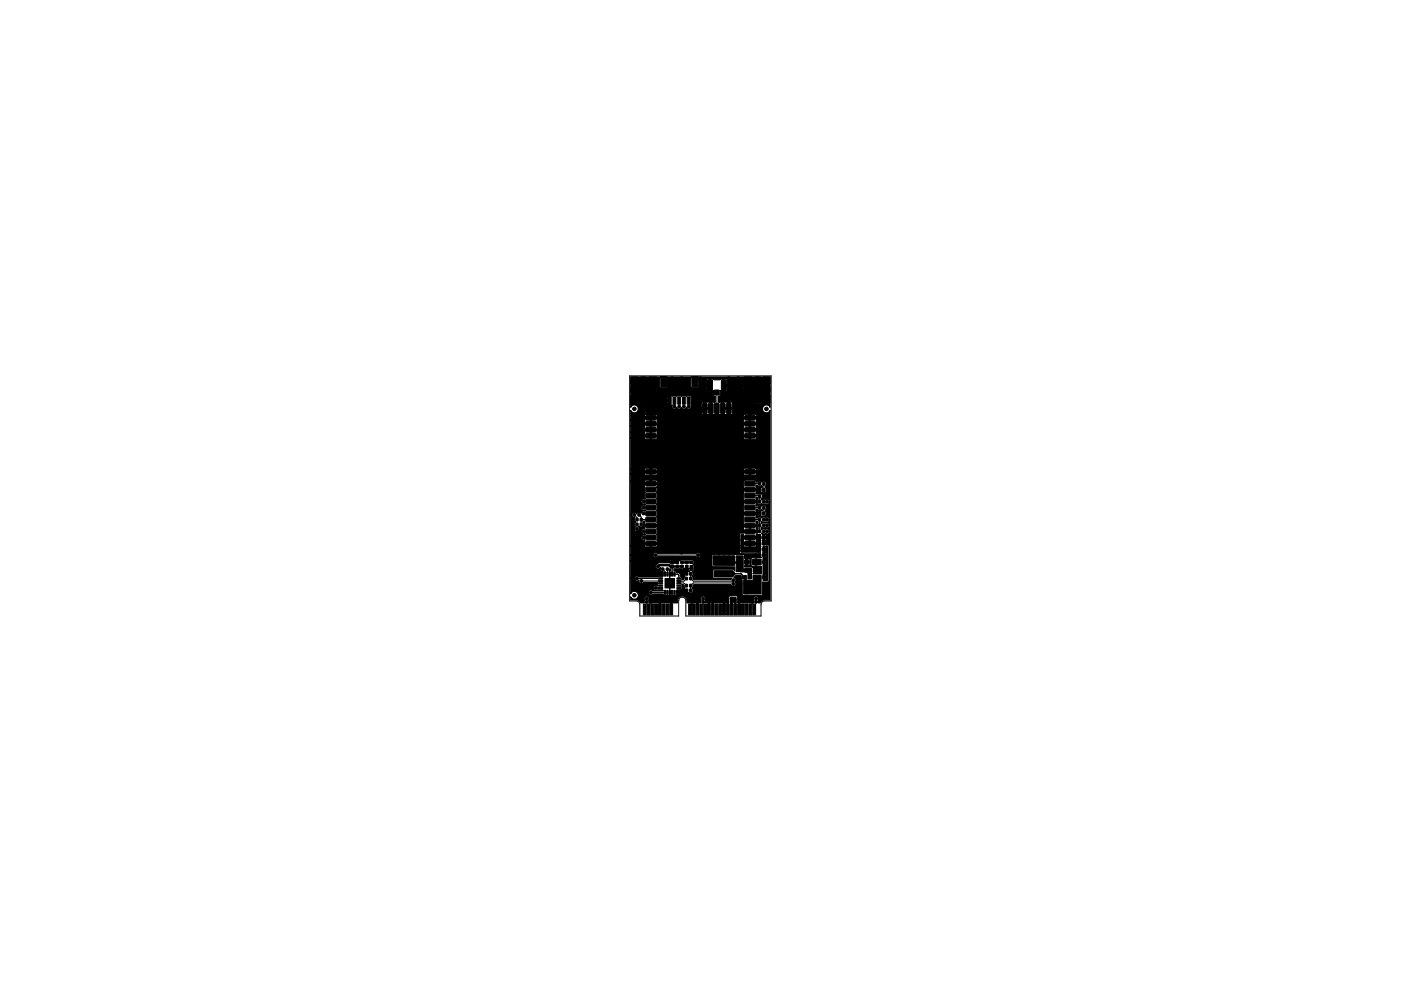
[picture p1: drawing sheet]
<svg xmlns="http://www.w3.org/2000/svg" width="297mm" height="210mm" viewBox="0 0 297 210" stroke-linecap="round" stroke-linejoin="round" font-family="sans-serif">
<g fill="none" stroke="#000" stroke-width=".21">
<path d="M133.5 79.7h30v47.8h-1.3a.8 .8 0 0 0-.9 .8v2.4h-15.9v-3.3a.75 .75 0 0 0-.8-.7 .75 .75 0 0 0-.7 .7v3.3h-8.3v-2.4a.8 .8 0 0 0-.7-.8h-1.4zM143 85v1.2M144 85v1.2M145 85v1.2M146 85v1.2M152 83.3v3.3M134.5 109.2l.6 .6v.4M135.1 111.2v1M135.5 109.2l.4 .5v1.5M136 110.2h2M136 110.2h-.1M136.5 106.4h1.5"/>
<path d="M136.5 108.9l1.5 .1M136.5 112.7l1.5 .1M136.5 107.7h1.5M136.5 107.7h.1M138 114h-1.5M148 117.8h-9M159 102.6h2.1M159 105.1h2l.1 1.3M159 107.7h2.1M159 110.2h2M161 110.2h.1M161.1 110.2v2.5"/>
<path d="M161.9 112.7h.7M161.9 108.9h.1M161.9 102.6v1.3M161.9 107.7v1.2M161.9 103.9h.1M161.9 111.4h.7M161.9 106.4h.7M135 122.7h5.1M138 125.7h3M140.1 122.7h.1M140.1 123.2l-4.1 .1M140.5 120.7l.5 .5v.6"/>
<path d="M141 125.7h.1M141.5 120.7v1.1M143.9 123.7h1.1l.6 .5M145.6 122.7l-.6 .6h-1M146.4 121.7v1l.6 .6h8.3l.2-.2M155.5 123.9l-.2-.2h-8.3l-.6 .6v.9"/>
</g>
<g fill="#000" stroke="#000" stroke-width=".21">
<path d="M133.7 80h1.5l-.7 .5 1.9 1.9 1.9-1.9-.3-.3h1.9v1.9l.2 .1 1.4-.1v-1.9h5v1.9l.2 .1h1.4v-1.6h1.7v.9l.5 .1v-1.1h.4v2.5l.4 .1 .2-.2v1l.4 .1v1.3l-.8 .1v2.6l.5-.1 1.6 .1 .1-1.2h.3l.1 1.2 .8-.1v-1.1h.4v1.1l.4 .1 .1-.2v-1h-2.2l.1-1.4h.3v1.1h.9v-1.1h.4v1.1h.5v-1.1l-2.5-.1-.2 .1-.2-.1v-.5h6.4a2.73 2.73 0 0 0 3.8 0l-1.9-1.9-1.9 1.9h-6.4v-.8l.4-.2v-.9l.2 .2 .4-.1v-1.1h.3l.1 1.2 .4-.1 .1-.3h3.5l.2 1.1 .5 .8 2-2-2-1.9-.5 .9-.2 1.1h-3.5v-.8h-.9v-1.4h.3v1.1l.6-.1v-.9l-.2-.2-2.7 .2-.2-.2h-1.1l-.2 .2h-1.7v-.5l-.2-.1h-1.2l-.2 .2h-5l-.2-.2h-1.2l-.2 .2h-1.9l-.4-.2h21.8l-.7 .5 1.9 1.9 1.9-1.9-.7-.5h1.5v1.4l-.5-.7-2 1.9 2 2 .5-.7v2.6a.83 .83 0 0 0-1.3-.4 .83 .83 0 0 0 0 1.3 .83 .83 0 0 0 1.3-.4v40.3h-1.5l-.6 .6h-.4l-.1-.6a.53 .53 0 0 0-.1-.7 .53 .53 0 0 0-.7 0 .53 .53 0 0 0 0 .8l-.1 .5h-3.4v-1.3l-.2-.2-1.6 .1-.1 1.4h-4.9l-.1-.5a.54 .54 0 0 0 0-.8 .54 .54 0 0 0-.8 0 .54 .54 0 0 0 0 .8l-.1 .5h-3l-.1-1-.5-.3-.3-.1-.6 .1-.3 .3-.1 1h-6.1l-.1-.5a.54 .54 0 0 0 0-.8 .54 .54 0 0 0-.8 0 .54 .54 0 0 0 0 .8l-.1 .5h-.8l-.6-.6h-1.5l.1-.6a.83 .83 0 0 0 1.2 .2 .83 .83 0 0 0 0-1.3 .83 .83 0 0 0-1.3 .4v-3.3h.8l.1 .4 .3 .2 .6-.3v.5l.4 .3 .5-.2h3v.7a.53 .53 0 0 0-.7 .1 .53 .53 0 0 0 0 .7 .53 .53 0 0 0 .7 0h1.1l.1 .3h-2.2a.53 .53 0 0 0-.8-.1 .53 .53 0 0 0 .1 .8 .53 .53 0 0 0 .7-.1h2.2a.55 .55 0 0 0 .8 .3h.5v-.8h.2v.8h1.1l.2-.8h1.7l.2 .3 .1-.4-2 .1 .1-.4 1-.1v-1h.4l.2 .2 .2 .5-.2 .2v.2h.7v.7l.2-.1 .6 .1 .3-.2v-.6l-.2-.3 .4-.7h7.9a.53 .53 0 0 0 .8 .3 .53 .53 0 0 0 0-.8l.2-.5-.4-.4 .4-.5h1l.1 .2v.6l.3 .1v3.1l.1 .2 4.1-.1 .1-2.7h1.1l.2-.3v-7.4l-.2-.2-1.1-.1 .1-.6h.3v.3l.3-.1-.1-.3h-.7l.2-.6h.3l.1 .4 .3-.2-.1-.2h-.7l.1-.7h.3v.4h.3l.1-.3-.2-.1h-.7l-.1-.4 .3 .2 .5-.1a.55 .55 0 0 0 .8-.1 .55 .55 0 0 0-.1-.8 .55 .55 0 0 0-.7 0l-.5-.1-.3 .2-.1-.5 .1-.1 .3 .2 .5-.1a.55 .55 0 0 0 .8-.1 .55 .55 0 0 0-.1-.8 .55 .55 0 0 0-.7 0l-.5-.1-.3 .2-.1-.4 .1-.1 .3 .2 .6-.1a.56 .56 0 0 0 .8-.6 .56 .56 0 0 0-.9-.3l-.6-.1a.22 .22 0 0 1-.2 .2 .22 .22 0 0 1-.3-.2l-.9 .2-.1-.2 .1-.4 .5 .2 .1-.4h-.3v.2h-.3v-.2l-2.6 .1v2.1h2.6l-.1-.5 .1-.3h.3l.2 .2-.2 .6 .2 1-.2 .2v.6h-.3v-.2h-2.6v.2l-.9 .1v4l.2 .3 4.2 .1v.6l.3 .1-2.2 .1v1.5l.2 .3h2v1.6h-1.9l.2-.6h.3l.1 .4 .2-.1v-.3h-.7l.1-.6h.3v.3h.3l-.1-.4-.5 .1-.4-.3h-1.5v-.3l.2-.1v-.5h.4v.6l.4-.1 .1-.2-.1-.3h-.8v-.8h.4v.5h.4l.1-.5-1.1-.1v-.5h2.7l.2 .3 .1-.4-.3 .1h-2.7v-.2l-.3-.2-6.6 .1 .1 2.5h4.7v.9l-.5-.3h-4l-.1 .2v1.6l3.9 .1-.1 .3h-7.9l-.4-.7 .2-.4-.1-.6 .3-.4v-.9l-.2-.3 .2-.1v-.5l-.3-.3h-2.4l-.3 .2-.3-.2v.7l-4-.1a.74 .74 0 0 0-.7 .5 .74 .74 0 0 0 .2 .8h.4l.4-.3-.1 .6 .7 .3-.1 .9-.1 .2h-5.1l-.5-.2-.2 .1-.2 .4h-.8v-3.7h8.2l.1 .1h.3v-.3h.4v.3h.7v-.2l-.3 .1-.2-.2h-.8l-.2 .2h-8.2v-1.3h4.8l.1 .4 .3 .2 .5-.2h8.2a.53 .53 0 0 0 .8 .1 .53 .53 0 0 0 0-.8 .53 .53 0 0 0-.8 .1h-8.2l-.5-.2-.2 .1-.2 .3h-4.8v-1.9h3l.2 .2h.9v-.5h.4v.5h.9l.2-.1v-.4h-2.6v.3h-3v-6.6h.3l.2 .5 .5 .1-.1 .7 .2 .2-.2 .2v.5l.2 .4a.53 .53 0 0 0-.2 .7 .53 .53 0 0 0 .7 .2h.6l.3 .5h.5l.2 .2-.2 .2a.53 .53 0 0 0-.8 .5 .53 .53 0 0 0 .8 .4v.6h2.6v-1.3l-.2-.4 .2-.3-.1-.9 .1-.2h18.4v.6h1.1v-.9h.4v.9h1.1v-.9h-2.6v.3h-18.4v-.3h-2.6v.6l-.4-.1-.4 .5h-.6a.68 .68 0 0 0 .1-1l.1-.1 .3 .2 .5-.1 .1-.6-.2-.4 .2-.2h.3l.1 .3-.1 .5h2.6v-1.4a.32 .32 0 0 1-.2-.3 .32 .32 0 0 1 .2-.3v-.7l-.2-.3 .2-.4v-.6l-.2-.2 .2-.2h18.4l.1 .2-.1 .3v1.4h2.6v-.2l.6 .2-.1-.4-.5 .2-.1-.3 .1-.3h.3l.3 .3 .6-.2 .1 .3h-.3v1.1h.8l.3-.3-.2-1 .2-.2v-.5l-.2-.3h-.5a.22 .22 0 0 1-.2 .2 .22 .22 0 0 1-.3-.2l-.9 .2v-.8h-2.6v.3h-18.4v-.8a.32 .32 0 0 1-.2-.3 .32 .32 0 0 1 .2-.3v-.7l-.2-.3 .2-.1h18.4l.1 .2-.1 .3v1.3h2.6l-.1-.5 .1-.3h.3l.2 .3-.2 .6 .1 .6 .5 .1 .3-.2 .3 .2 .5-.1a.55 .55 0 0 0 .8-.1 .55 .55 0 0 0-.1-.8 .55 .55 0 0 0-.7 0l-.5-.1-.3 .2-.1-.4 .1-.1 .2 .2 .1-.4h.3v.3h.3v-.3h-.7l.1-.6h.3v.3l.3-.1v-.2l-.8-.1-.1 .2-.6-.2-.6 .1-.1-.2 .1-.3 .5 .2 .1-.4-.6 .2v-.2h-2.6v.3h-18.4v-1h18.4v.3l2.9-.1v.2h.3l-.1-.4-.5 .2-.1-.4 .1-.3h.3l.3 .3 .4-.1 .2-.1 .1 .1v.3h-.3v1.1l1-.1 .1-.2v-.5l-.2-.3 .2-.6-.1-.6-.5-.1-.3 .2-.6-.2-.6 .2-.1-.3-.4-.1-1.9 .1-.2 .3 .1 .9-.1 .2h-18.4v-.6h-2.6v1.3l.2 .4-.2 .4v.6l.2 .3-.1 .1a.56 .56 0 0 0-.8 .2 .56 .56 0 0 0 .2 .8h.5l.2 .2-.1 .1a.56 .56 0 0 0-.8 .3 .56 .56 0 0 0 .5 .7l.2-.1 .2 .2-.2 .2h-.5l-.3 .4-.5-.2-.4 .4-.3-.3-.3-.1-.3 .2-.1 .3h-.3v-7.1h3v.3h1.1v-.5h.4v.5h1.1v-.4l-.2-.1h-2.2l-.2 .2h-3v-1.5h3l.2 .2h.9v-.6h.4v.6h.9l.2-.2h18.4l.2 .2h.9v-.6h.4v.6h.9l.2-.1v-.4l-2.6-.1v.4h-18.4v-.4h-2.6v.4h-3v-1h3v.3h1.1v-.5h.4v.5h1.1v-.3h18.4v.3h1.1v-.5h.4v.5h1.1v-.4l-.2-.2h-2.2l-.2 .3h-18.4l-.2-.3h-2.2l-.2 .3h-3v-6.6h3l.2 .2h.9v-.6h.4v.6h.9l.2-.2h18.4l.2 .2h.9v-.6h.4v.6h.9l.2-.2v-.3l-2.6-.1v.4h-18.4v-.4h-2.6v.4h-3v-1.3h3v.6h1.1v-.9h.4v.9h1.1v-.6h18.4v.6h1.1v-.9h.4v.9h1.1v-.9h-2.6v.3h-18.4v-.3h-2.6v.3h-3v-1.3h3v.6h1.1v-.9h.4v.9h1.1v-.6h18.4v.6h1.1v-.9h.4v.9h1.1v-.9h-2.6v.3h-18.4v-.3h-2.6v.3h-3v-1.3h3v.6h1.1v-.9h.4v.9h1.1v-.6h18.4v.6h1.1v-.9h.4v.9h1.1v-.8l-2.6-.1v.3h-18.4v-.3h-2.6v.3h-3v-1h3v.4h1.1v-.5h.4v.5h1.1v-.4h18.4v.4h1.1v-.5h.4v.5h1.1v-.4l-.2-.2h-2.2l-.2 .2h-18.4l-.2-.2h-2.2l-.2 .2h-3v-.4h15l.1 .3h.4l.1-1.2h.3l.1 1.2 .8-.1v-1.1h-1.7l-.1 .9h-15l.1-.6a.83 .83 0 0 0 1.2 .3 .83 .83 0 0 0 0-1.3 .83 .83 0 0 0-1.3 .4v-.7h7.8l.1 .2 .2-.1v-.7h-.3v.6h-7.8v-1h.8l.3 .3a2.81 2.81 0 0 0 3.5-.3l-1.9-1.9-1.9 1.9h-.8v-.9l.5 .7 2-2h.4l2 2 .3-.4h2.6v.6h.3v-.8h.4v1.9h.3a.57 .57 0 0 0 .2 .8 .57 .57 0 0 0 .8-.3l.4 .4 .3-.1 .3-.3 .3 .3 .4 .1 .3-.4a.56 .56 0 0 0 .8 .3 .56 .56 0 0 0 .2-.8v-.4h2.2v.9l.6 .1v-1.1h.3v1.1h.9v-1.2h-1.6l-.2 .2h-2.2v-1.3l-.2-.2-.8 .1-.8-.1-.2 .1-.8-.1-.2 .1-.8-.1-.2 .1-.8-.1-.2 .2h-2.6l.4-1.4h10.5l.1 .3h.4v-1.2l-.5 .1v.8h-10.5v-.2a2.5 2.5 0 0 0-.7-1.9l-2 1.9h-.4l-2-1.9-.5 .7zM137 88.2l1.9-.1 .2 .2v.7l-.2 .1h-1.8l-.2-.2zM137 89.5l1.9-.1 .2 .2v.7l-.2 .1h-1.8l-.2-.2zM137 90.7h1.9l.2 .2v.6l-.2 .2h-1.8l-.2-.2zM137 92h1.9l.2 .1v.7l-.2 .2-1.8-.1-.2-.2zM137 99.6h1.9l.2 .2v.6l-.2 .2h-1.8l-.2-.3zM133.7 80h5.5v5.5h-5.5zM140.1 80.2h1.2v1.8h-1.2zM141.7 84.2h.6v1.6h-.6zM142.7 84.2h.6v1.6h-.6zM143.7 84.2h.6v1.6h-.6zM144.7 84.2h.6v1.6h-.6z"/>
<path d="M145.7 84.2h.6v1.6h-.6zM146.7 80.2h1.2v1.8h-1.2zM149 85.6l.7-.1 .2 .2v1.8l-.1 .2h-.7l-.2-.1zM150 80.6h1v2.2h-1zM150.3 85.6l.7-.1 .2 .2v1.8l-.1 .2h-.7l-.2-.1zM151.5 82.7h1v1.1h-1zM151.5 85.6l.7-.1 .3 .2v1.8l-.2 .2h-.6l-.2-.1zM152.9 80.6h1.1v2.2h-1.1zM152.8 85.6l.7-.1 .2 .2v1.8l-.1 .2h-.7l-.1-.1zM154.1 85.6l.7-.1 .2 .2v1.8l-.1 .2h-.7l-.2-.1zM158 99.6h1.9l.2 .2v.6l-.2 .2h-1.8l-.2-.3zM158 92h1.9l.2 .1v.7l-.2 .2-1.8-.1-.2-.2z"/>
<path d="M158 90.7h1.9l.2 .2v.6l-.2 .2h-1.8l-.2-.2zM158 89.5l1.9-.1 .2 .2v.7l-.2 .1h-1.8l-.2-.2zM158 88.2l1.9-.1 .2 .2v.7l-.2 .1h-1.8l-.2-.2zM157.8 80h5.5v5.5h-5.5zM134.8 110h.5v.5h-.5zM134.8 111h.5v.5h-.5zM135.7 110h.5v.5h-.5zM135.7 111h.5v.5h-.5zM137 102.2l1.9-.1 .2 .2v.7l-.2 .1h-1.8l-.2-.2zM137 103.4h1.9l.2 .2v.6l-.2 .2h-1.8l-.2-.2zM137 104.7h1.9l.2 .1v.7l-.2 .2-1.8-.1-.2-.2zM137 106l1.9-.1 .2 .2v.7l-.2 .1h-1.8l-.2-.2z"/>
<path d="M137 107.3l1.9-.1 .2 .2v.6l-.2 .2h-1.8l-.2-.2zM137 108.5h1.9l.2 .2v.6l-.2 .2-1.8-.1-.2-.2zM137 109.8l1.9-.1 .2 .2v.7l-.2 .1h-1.8l-.2-.2zM137 111.1l1.9-.1 .2 .2v.6l-.2 .2h-1.8l-.2-.2zM137 112.3h1.9l.2 .2v.6l-.2 .2h-1.8l-.2-.3zM137 113.6l1.9-.1 .2 .2v.7l-.2 .1h-1.8l-.2-.2zM137 114.9l1.9-.1 .2 .2v.7l-.2 .1h-1.8l-.2-.2zM142.2 119.9h.6v.5l-.6 .1zM142.2 119h.6v.6h-.6zM143.3 119.9h.5l.1 .5h-.5zM143.3 119.1h.5l.1 .4-.5 .1zM144.3 119.1h.5l.1 .4-.5 .1z"/>
<path d="M144.3 119.9h.5l.1 .5h-.5zM145.3 119.1h.5l.1 .4-.5 .1zM145.3 119.9h.5l.1 .5h-.5zM146.3 119.1h.6v.4h-.6zM146.3 120h.6v.4h-.6zM151.6 118.9h3.7v1h-3.7zM151.3 117.9h4.4v2h-4.4zM156.4 118.8h.8v.9h-.8zM157.1 113.4h.6v.5h2.6v-.2h.2l.1 .2h.3v-.4l-.6 .2v-.3h1v3.8h-4.2v-.4h3.5l.1 .3 .2-.1v-.3l-.3 .1h-3.5v-.6h3.5l.3 .2-.1-.4-.2 .2h-3.5v-.4h.6l.2 .2h.9v-.5h.4v.5h1l.1-.4 .6 .2v-.3l-.6 .1v-.1h-2.6v.3h-.6v-1.3h.6v.6h1.1v-.9h.4v.9l1.4-.1 .3 .2-.1-.4-.5 .2v-.3v-.3l.5 .2 .1-.4-.6 .2v-.2h-2.6v.3h-.6zM157.9 118.8h.8v.9h-.8zM158 114.9l1.9-.1 .2 .2v.7l-.2 .1h-1.8l-.2-.2zM158 113.6l1.9-.1 .2 .2v.7l-.2 .1h-1.8l-.2-.2z"/>
<path d="M158 112.3h1.9l.2 .2v.6l-.2 .2h-1.8l-.2-.3zM158 111.1l1.9-.1 .2 .2v.6l-.2 .2h-1.8l-.2-.2zM158 109.8l1.9-.1 .2 .2v.7l-.2 .1h-1.8l-.2-.2zM158 108.5h1.9l.2 .2v.6l-.2 .2-1.8-.1-.2-.2zM158 107.3l1.9-.1 .2 .2v.6l-.2 .2h-1.8l-.2-.2zM158 106l1.9-.1 .2 .2v.7l-.2 .1h-1.8l-.2-.2zM158 104.7h1.9l.2 .1v.7l-.2 .2-1.8-.1-.2-.2zM158 103.4h1.9l.2 .2v.6l-.2 .2h-1.8l-.2-.2zM158 102.2l1.9-.1 .2 .2v.7l-.2 .1h-1.8l-.2-.2zM160.8 105h.5v.5h-.5zM160.8 106.2h.5v.5h-.5zM160.8 110h.5v.5h-.5z"/>
<path d="M160.8 112.5h.5v.5h-.5zM160.8 111.2h.5v.5h-.5zM160.8 119h.5v.5h-.5zM160.8 107.5h.5v.5h-.5zM160.8 102.4h.5v.5h-.5zM160.8 117.5h.5v.5h-.5zM160.8 115.1h.5v.5h-.5zM160.8 116.3h.5v.5h-.5zM160.8 103.6l.5 .1v.6l-.5-.1zM160.8 108.6l.5 .1v.6l-.5-.1zM160.8 113.7h.5v.7l-.5-.1zM159.6 118.6h1.8v1.3h-1.8z"/>
<path d="M161.8 115.9h.9v7.3h-.9v-.6h.3l.1 .4 .2-.3v-.1h-.6v-.6h.3v.3l.3-.2-.2-.2-.4 .1v-2.6h.3l.1 .4 .2-.3v-.1h-.6v-.6h.3v.3l.3-.2-.2-.2-.4 .1v-.9h.3l.1 .4 .2-.3v-.1h-.6v-.6h.3v.3l.3-.2-.2-.2-.4 .1v-.6h.3l.1 .4 .2-.3v-.1h-.6v-.6h.3v.3l.3-.2-.2-.2-.4 .1zM161.7 117.5h.5l-.1 .5h-.4zM161.7 115.1h.5l-.1 .5h-.4zM161.7 116.3h.5l-.1 .5h-.4zM161.7 103.6l.5 .1-.1 .6-.4-.1zM161.7 108.6l.5 .1-.1 .6-.4-.1zM161.7 105h.5v.5h-.5zM161.7 106.2h.5v.5h-.5zM161.7 110h.5v.5h-.5zM161.7 112.5h.5v.5h-.5zM161.7 111.2h.5v.5h-.5zM161.7 119h.5v.5h-.5z"/>
<path d="M161.7 107.5h.5v.5h-.5zM161.7 102.4h.5v.5h-.5zM161.7 113.7h.5v.7l-.5-.1zM136.4 128.1h.6v2.3h-.6zM137.2 128.1h.6v2.3h-.6zM138 128.1h.6v2.3h-.6zM138.8 128.1h.6v2.3h-.6zM139.6 128.1h.6v2.3h-.6zM140.4 128.1h.6v2.3h-.6zM139.7 122.6h.7l.1 .2-.8 .1zM139.7 123.1h.7l.1 .2-.8 .1zM139.7 123.6h.7l.1 .2-.8 .1z"/>
<path d="M139.7 124.1h.7l.1 .2-.8 .1zM139.7 124.6h.7l.1 .2-.8 .1zM141 122.7h2v2h-2zM140.9 125.3h.2v.8h-.2zM140.9 121.4h.2v.8h-.2zM141.2 128.1h.6v2.3h-.6zM141.4 125.3h.2v.8h-.2zM141.4 121.4h.2v.8h-.2zM142 128.1h.6v2.3h-.6zM142 120.6l.1 1.4h-.2l-.1-.8zM141.9 125.3h.2v.8h-.2zM141.9 121.4h.2v.8h-.2z"/>
<path d="M142.4 125.3h.2v.8h-.2zM142.4 121.4h.2v.8h-.2zM142.9 125.3h.2v.8h-.2zM142.9 121.4h.2v.8h-.2zM143.5 124.6h.8l.1 .2-.8 .1zM143.5 124.1h.8l.1 .2-.8 .1zM143.5 123.6h.8l.1 .2-.8 .1zM143.5 123.1h.8l.1 .2-.8 .1zM143.5 122.6h.8l.1 .2-.8 .1zM145.3 124h.5v.5h-.5zM145.3 122.5h.5v.5h-.5zM145.3 125h.5v.5h-.5z"/>
<path d="M145.3 121.5h.5v.5h-.5zM142.9 120.7h1.9l.3-.2 .3 .2v-.7h.4v.6l.2 .1 .1-.2v.5l.2 .2-.6 .1 .1 .6h-.7v.2l.2 .2-.2 .5-.2 .2h-.4l.1-.4-.3-.2v-.5l-.5-.5 1.6 .2v-.3l-.2-.1-.1 .2h-1.7l-.2-.2h-.3zM146 128.1h.6v2.3h-.6zM146.2 125h.5l-.1 .5h-.4zM146.2 121.5h.5l-.1 .5h-.4zM146.2 124h.5v.5h-.5zM146.2 122.5h.5v.5h-.5zM146.8 128.1h.6v2.3h-.6zM147.6 128.1h.6v2.3h-.6zM148.4 128.1h.6v2.3h-.6zM149.2 128.1h.6v2.3h-.6zM150 128.1h.6v2.3h-.6z"/>
<path d="M150.8 128.1h.6v2.3h-.6zM151.6 128.1h.6v2.3h-.6zM151.6 121.2h3.7v1h-3.7zM152.4 128.1h.6v2.3h-.6zM153.2 128.1h.6v2.3h-.6zM154 128.1h.6v2.3h-.6zM154.8 128.1h.6v2.3h-.6zM155.6 128.1h.6v2.3h-.6zM151.5 121.1h3.8l.6 .6-.6 .7h-3.8zM154.9 126.8h1.2v1.1h-1.2zM156.4 128.1h.6v2.3h-.6zM156.3 123.4h.9v.9h-.9z"/>
<path d="M156.3 125h.9v.9h-.9zM156.9 122.2h.2v.6h-.2zM156.9 120.7h.2v.6h-.2zM157.2 128.1h.6v2.3h-.6zM156.1 117.9h1.5v3.4h-1.5zM157.4 122.2h.2v.6h-.2zM157.4 120.7h.2v.6h-.2zM158 128.1h.6v2.3h-.6zM157.9 122.2h.2v.6h-.2zM157.9 120.7h.2v.6h-.2zM157.9 122.1h.3l.1 1h1.3l.1-1h1.7v3.9h-3.7v-3l.2-.2zM157.8 123.4h.9v.9h-.9z"/>
<path d="M157.8 125h.9v.9h-.9zM158.8 128.1h.6v2.3h-.6zM158.8 122.2h.5v.5h-.5zM158.8 120.8h.5v.5h-.5zM157.9 120.6h1.4v2.2h-.7v-1.3l-.7-.1zM159.6 128.1h.6v2.3h-.6zM159.7 122.2h.5v.5h-.5zM159.7 120.8h.5v.5h-.5zM160.8 122.2h.5v.5h-.5zM161.7 122.2h.5v.5h-.5z"/>
<circle cx="134.4" cy="82.6" r=".3"/>
<circle cx="134.5" cy="91.2" r=".3"/>
<circle cx="134.5" cy="95.2" r=".3"/>
<circle cx="134.5" cy="89.2" r=".3"/>
<circle cx="134.5" cy="99.2" r=".3"/>
<circle cx="134.5" cy="93.2" r=".3"/>
<circle cx="134.5" cy="97.2" r=".3"/>
<circle cx="134.5" cy="86.7" r=".38"/>
<circle cx="135" cy="81.2" r=".3"/>
<circle cx="135" cy="84.1" r=".3"/>
<circle cx="136.4" cy="82.6" r="2.7"/>
<circle cx="136.4" cy="84.7" r=".3"/>
<circle cx="136.4" cy="80.6" r=".3"/>
<circle cx="136.5" cy="89.9" r=".3"/>
<circle cx="136.5" cy="92.4" r=".3"/>
<circle cx="136.5" cy="91.1" r=".3"/>
<circle cx="136.5" cy="88.6" r=".3"/>
<circle cx="136.5" cy="95.2" r=".3"/>
<circle cx="137.8" cy="81.2" r=".3"/>
<circle cx="137.8" cy="84.1" r=".3"/>
<circle cx="138.4" cy="82.6" r=".3"/>
<circle cx="140.5" cy="91.2" r=".3"/>
<circle cx="140.5" cy="85.2" r=".3"/>
<circle cx="140.5" cy="83.2" r=".3"/>
<circle cx="140.5" cy="89.2" r=".3"/>
<circle cx="140.5" cy="87.2" r=".3"/>
<circle cx="142" cy="86.2" r=".3"/>
<circle cx="142.5" cy="80.2" r=".3"/>
<circle cx="142.5" cy="95.2" r=".3"/>
<circle cx="142.5" cy="99.2" r=".3"/>
<circle cx="142.5" cy="83.2" r=".3"/>
<circle cx="142.5" cy="97.2" r=".3"/>
<circle cx="143" cy="86.2" r=".3"/>
<circle cx="144" cy="86.2" r=".3"/>
<circle cx="144.5" cy="80.2" r=".3"/>
<circle cx="144.5" cy="95.2" r=".3"/>
<circle cx="144.5" cy="93.2" r=".3"/>
<circle cx="144.5" cy="99.2" r=".3"/>
<circle cx="144.5" cy="83.2" r=".3"/>
<circle cx="144.5" cy="97.2" r=".3"/>
<circle cx="145" cy="86.2" r=".3"/>
<circle cx="146" cy="86.2" r=".3"/>
<circle cx="146.5" cy="91.2" r=".3"/>
<circle cx="146.5" cy="95.2" r=".3"/>
<circle cx="146.5" cy="93.2" r=".3"/>
<circle cx="146.5" cy="99.2" r=".3"/>
<circle cx="146.5" cy="83.2" r=".3"/>
<circle cx="146.5" cy="97.2" r=".3"/>
<circle cx="148.5" cy="91.2" r=".3"/>
<circle cx="148.5" cy="95.2" r=".3"/>
<circle cx="148.5" cy="85.2" r=".3"/>
<circle cx="148.5" cy="80.2" r=".3"/>
<circle cx="148.5" cy="89.2" r=".3"/>
<circle cx="148.5" cy="99.2" r=".3"/>
<circle cx="148.5" cy="83.2" r=".3"/>
<circle cx="148.5" cy="93.2" r=".3"/>
<circle cx="148.5" cy="87.2" r=".3"/>
<circle cx="148.5" cy="97.2" r=".3"/>
<circle cx="149.5" cy="85.1" r=".3"/>
<circle cx="149.5" cy="81.7" r=".3"/>
<circle cx="150.5" cy="91.2" r=".3"/>
<circle cx="150.5" cy="95.2" r=".3"/>
<circle cx="150.5" cy="89.2" r=".3"/>
<circle cx="150.5" cy="93.2" r=".3"/>
<circle cx="150.5" cy="99.2" r=".3"/>
<circle cx="150.5" cy="97.2" r=".3"/>
<circle cx="150.7" cy="85.1" r=".3"/>
<circle cx="152.5" cy="91.2" r=".3"/>
<circle cx="152.5" cy="95.2" r=".3"/>
<circle cx="152.5" cy="89.2" r=".3"/>
<circle cx="152.5" cy="93.2" r=".3"/>
<circle cx="152.5" cy="99.2" r=".3"/>
<circle cx="152.5" cy="97.2" r=".3"/>
<circle cx="153.2" cy="85.1" r=".3"/>
<circle cx="154.5" cy="81.7" r=".3"/>
<circle cx="154.5" cy="91.2" r=".3"/>
<circle cx="154.5" cy="80.2" r=".3"/>
<circle cx="154.5" cy="95.2" r=".3"/>
<circle cx="154.5" cy="89.2" r=".3"/>
<circle cx="154.5" cy="93.2" r=".3"/>
<circle cx="154.5" cy="99.2" r=".3"/>
<circle cx="154.5" cy="97.2" r=".3"/>
<circle cx="154.5" cy="85.1" r=".3"/>
<circle cx="156.5" cy="91.2" r=".3"/>
<circle cx="156.5" cy="80.2" r=".3"/>
<circle cx="156.5" cy="95.2" r=".3"/>
<circle cx="156.5" cy="89.2" r=".3"/>
<circle cx="156.5" cy="99.2" r=".3"/>
<circle cx="156.5" cy="93.2" r=".3"/>
<circle cx="156.5" cy="87.2" r=".3"/>
<circle cx="156.5" cy="97.2" r=".3"/>
<circle cx="158.5" cy="95.2" r=".3"/>
<circle cx="158.5" cy="87.2" r=".3"/>
<circle cx="158.5" cy="97.2" r=".3"/>
<circle cx="158.6" cy="82.6" r=".3"/>
<circle cx="159.2" cy="81.2" r=".3"/>
<circle cx="159.2" cy="84.1" r=".3"/>
<circle cx="160.5" cy="95.2" r=".3"/>
<circle cx="160.5" cy="97.2" r=".3"/>
<circle cx="160.5" cy="87.2" r=".3"/>
<circle cx="160.6" cy="89.9" r=".3"/>
<circle cx="160.6" cy="92.4" r=".3"/>
<circle cx="160.6" cy="91.1" r=".3"/>
<circle cx="160.6" cy="88.6" r=".3"/>
<circle cx="160.6" cy="82.6" r="2.7"/>
<circle cx="160.6" cy="84.7" r=".3"/>
<circle cx="160.6" cy="80.6" r=".3"/>
<circle cx="162" cy="81.2" r=".3"/>
<circle cx="162" cy="84.1" r=".3"/>
<circle cx="162.5" cy="86.7" r=".38"/>
<circle cx="162.6" cy="82.6" r=".3"/>
<circle cx="134.5" cy="101.2" r=".3"/>
<circle cx="134.5" cy="103.2" r=".3"/>
<circle cx="134.5" cy="119.2" r=".3"/>
<circle cx="134.5" cy="109.2" r=".3"/>
<circle cx="134.5" cy="105.2" r=".3"/>
<circle cx="134.5" cy="107.2" r=".3"/>
<circle cx="134.5" cy="117.2" r=".3"/>
<circle cx="135.1" cy="112.2" r=".3"/>
<circle cx="135.5" cy="109.2" r=".3"/>
<circle cx="136.5" cy="108.9" r=".3"/>
<circle cx="136.5" cy="102.6" r=".3"/>
<circle cx="136.5" cy="106.4" r=".3"/>
<circle cx="136.5" cy="112.7" r=".3"/>
<circle cx="136.5" cy="100" r=".3"/>
<circle cx="136.5" cy="114" r=".3"/>
<circle cx="136.5" cy="107.7" r=".3"/>
<circle cx="136.5" cy="119.2" r=".3"/>
<circle cx="136.5" cy="117.2" r=".3"/>
<circle cx="138.5" cy="119.2" r=".3"/>
<circle cx="139" cy="117.8" r=".3"/>
<circle cx="139.5" cy="115.3" r=".3"/>
<circle cx="139.5" cy="111.5" r=".3"/>
<circle cx="140.5" cy="111.2" r=".3"/>
<circle cx="140.5" cy="113.2" r=".3"/>
<circle cx="140.5" cy="115.2" r=".3"/>
<circle cx="140.5" cy="109.2" r=".3"/>
<circle cx="140.5" cy="107.2" r=".3"/>
<circle cx="142.5" cy="113.2" r=".3"/>
<circle cx="142.5" cy="101.2" r=".3"/>
<circle cx="142.5" cy="111.2" r=".3"/>
<circle cx="142.5" cy="103.2" r=".3"/>
<circle cx="142.5" cy="118.5" r=".3"/>
<circle cx="142.5" cy="109.2" r=".3"/>
<circle cx="142.5" cy="105.2" r=".3"/>
<circle cx="142.5" cy="107.2" r=".3"/>
<circle cx="143.6" cy="118.5" r=".3"/>
<circle cx="144.5" cy="103.2" r=".3"/>
<circle cx="144.5" cy="101.2" r=".3"/>
<circle cx="144.5" cy="111.2" r=".3"/>
<circle cx="144.5" cy="105.2" r=".3"/>
<circle cx="144.5" cy="109.2" r=".3"/>
<circle cx="144.5" cy="107.2" r=".3"/>
<circle cx="144.5" cy="117.2" r=".3"/>
<circle cx="146.5" cy="103.2" r=".3"/>
<circle cx="146.5" cy="101.2" r=".3"/>
<circle cx="146.5" cy="115.2" r=".3"/>
<circle cx="146.5" cy="109.2" r=".3"/>
<circle cx="146.5" cy="105.2" r=".3"/>
<circle cx="146.5" cy="107.2" r=".3"/>
<circle cx="148" cy="117.8" r=".3"/>
<circle cx="148.5" cy="101.2" r=".3"/>
<circle cx="148.5" cy="111.2" r=".3"/>
<circle cx="148.5" cy="113.2" r=".3"/>
<circle cx="148.5" cy="103.2" r=".3"/>
<circle cx="148.5" cy="105.2" r=".3"/>
<circle cx="148.5" cy="115.2" r=".3"/>
<circle cx="148.5" cy="107.2" r=".3"/>
<circle cx="150.5" cy="103.2" r=".3"/>
<circle cx="150.5" cy="111.2" r=".3"/>
<circle cx="150.5" cy="113.2" r=".3"/>
<circle cx="150.5" cy="101.2" r=".3"/>
<circle cx="150.5" cy="119.2" r=".3"/>
<circle cx="150.5" cy="105.2" r=".3"/>
<circle cx="150.5" cy="109.2" r=".3"/>
<circle cx="150.5" cy="117.2" r=".3"/>
<circle cx="151.5" cy="118.2" r=".3"/>
<circle cx="152.5" cy="103.2" r=".3"/>
<circle cx="152.5" cy="101.2" r=".3"/>
<circle cx="152.5" cy="118.2" r=".3"/>
<circle cx="152.5" cy="111.2" r=".3"/>
<circle cx="152.5" cy="105.2" r=".3"/>
<circle cx="152.5" cy="109.2" r=".3"/>
<circle cx="152.5" cy="115.2" r=".3"/>
<circle cx="152.5" cy="117.2" r=".3"/>
<circle cx="153.5" cy="118.2" r=".3"/>
<circle cx="154.5" cy="101.2" r=".3"/>
<circle cx="154.5" cy="111.2" r=".3"/>
<circle cx="154.5" cy="103.2" r=".3"/>
<circle cx="154.5" cy="118.2" r=".3"/>
<circle cx="154.5" cy="109.2" r=".3"/>
<circle cx="154.5" cy="105.2" r=".3"/>
<circle cx="154.5" cy="115.2" r=".3"/>
<circle cx="154.5" cy="117.2" r=".3"/>
<circle cx="155.5" cy="118.2" r=".3"/>
<circle cx="156.5" cy="101.2" r=".3"/>
<circle cx="156.5" cy="103.2" r=".3"/>
<circle cx="156.5" cy="111.2" r=".3"/>
<circle cx="156.5" cy="105.2" r=".3"/>
<circle cx="156.5" cy="109.2" r=".3"/>
<circle cx="156.5" cy="115.2" r=".3"/>
<circle cx="156.5" cy="117.2" r=".3"/>
<circle cx="157.5" cy="108.9" r=".3"/>
<circle cx="157.5" cy="106.4" r=".3"/>
<circle cx="157.5" cy="103.8" r=".3"/>
<circle cx="157.5" cy="112.7" r=".3"/>
<circle cx="157.5" cy="111.5" r=".3"/>
<circle cx="158.3" cy="118.2" r=".3"/>
<circle cx="159.8" cy="119.2" r=".3"/>
<circle cx="160.3" cy="119.6" r=".3"/>
<circle cx="160.3" cy="118.8" r=".3"/>
<circle cx="160.3" cy="117.7" r=".3"/>
<circle cx="160.6" cy="100" r=".3"/>
<circle cx="162.6" cy="115.3" r=".3"/>
<circle cx="162.6" cy="114" r=".3"/>
<circle cx="162.6" cy="112.7" r=".3"/>
<circle cx="162.6" cy="106.4" r=".3"/>
<circle cx="162.6" cy="111.4" r=".3"/>
<circle cx="162.6" cy="110.2" r=".3"/>
<circle cx="162.6" cy="105.2" r=".3"/>
<circle cx="134.5" cy="121.2" r=".3"/>
<circle cx="134.5" cy="126.3" r=".38"/>
<circle cx="135" cy="122.7" r=".3"/>
<circle cx="136" cy="123.3" r=".3"/>
<circle cx="136.5" cy="121.2" r=".3"/>
<circle cx="136.5" cy="125.2" r=".3"/>
<circle cx="137.1" cy="127" r=".3"/>
<circle cx="137.1" cy="127.7" r=".3"/>
<circle cx="137.9" cy="127" r=".3"/>
<circle cx="137.9" cy="127.7" r=".3"/>
<circle cx="138" cy="125.7" r=".3"/>
<circle cx="139.1" cy="124.7" r=".3"/>
<circle cx="139.5" cy="120.2" r=".3"/>
<circle cx="139.9" cy="127" r=".3"/>
<circle cx="139.9" cy="127.7" r=".3"/>
<circle cx="140.5" cy="120.7" r=".3"/>
<circle cx="141.5" cy="123.2" r=".3"/>
<circle cx="141.5" cy="124.2" r=".3"/>
<circle cx="141.5" cy="120.7" r=".3"/>
<circle cx="142.3" cy="127" r=".3"/>
<circle cx="142.3" cy="127.7" r=".3"/>
<circle cx="142.5" cy="123.2" r=".3"/>
<circle cx="142.5" cy="124.2" r=".3"/>
<circle cx="144.8" cy="125.2" r=".3"/>
<circle cx="144.8" cy="121.7" r=".3"/>
<circle cx="145.6" cy="120.8" r=".3"/>
<circle cx="146.6" cy="120.8" r=".3"/>
<circle cx="146.7" cy="127" r=".3"/>
<circle cx="146.7" cy="127.7" r=".3"/>
<circle cx="147.9" cy="127" r=".3"/>
<circle cx="147.9" cy="127.7" r=".3"/>
<circle cx="149.1" cy="127" r=".3"/>
<circle cx="149.1" cy="127.7" r=".3"/>
<circle cx="150.3" cy="127" r=".3"/>
<circle cx="150.3" cy="127.7" r=".3"/>
<circle cx="150.5" cy="121.2" r=".3"/>
<circle cx="150.5" cy="125.2" r=".3"/>
<circle cx="151.1" cy="127" r=".3"/>
<circle cx="151.1" cy="127.7" r=".3"/>
<circle cx="152.5" cy="125.2" r=".3"/>
<circle cx="153.5" cy="127" r=".3"/>
<circle cx="153.5" cy="127.7" r=".3"/>
<circle cx="155.1" cy="127" r=".3"/>
<circle cx="155.1" cy="127.7" r=".3"/>
<circle cx="155.5" cy="125.4" r=".3"/>
<circle cx="155.5" cy="123.9" r=".3"/>
<circle cx="155.5" cy="123.1" r=".3"/>
<circle cx="155.5" cy="124.6" r=".3"/>
<circle cx="156.7" cy="127" r=".3"/>
<circle cx="156.7" cy="127.7" r=".3"/>
<circle cx="159.5" cy="127" r=".3"/>
<circle cx="159.5" cy="127.7" r=".3"/>
<circle cx="160.3" cy="127" r=".3"/>
<circle cx="160.3" cy="127.7" r=".3"/>
<circle cx="160.8" cy="121" r=".3"/>
<circle cx="162.5" cy="125.2" r=".3"/>
</g>
<g fill="none" stroke="#000" stroke-width=".5">
<path d="M136.5 91.1l1.5 .1M136.5 89.9h.1M136.5 92.4h1.5M136.5 88.6h1.5M136.5 89.9h1.5M136.5 88.6h.1M142 85v1.2M149.5 85.1l-.1 1.5M149.6 81.7h.9M150.7 85.1v1.5M153.2 85.1v1.5M153.5 81.7h1"/>
<path d="M154.5 85.1v1.5M159 88.6h1.5M159 89.9h1.5M159 92.4h1.6M160.5 88.6h.1M160.6 89.9h-.1M160.6 91.1l-1.6 .1M136.5 100l1.5 .1M136.5 102.6h.1M136.5 102.6h1.5M138 111.5h1.5M138 115.3h1.5"/>
<path d="M139.5 115.3h.1M144.6 119.3h2M156.8 119.2l-.1 .2h-3.2M157.5 103.8l3.6 .1M157.5 106.4h1.5M157.5 108.9h3.6M157.5 112.7l1.5 .1M157.5 111.5h1.5M158.3 118.2v.6M159 100.1h1.5M159 115.3h2.1M159 114l2.1 .1v2.6"/>
<path d="M160.3 117.7h.8M160.6 100l-.1 .1M161.9 115.3h.7M161.9 116.7v1M161.9 114h.7M161.9 105.2h.7M161.9 110.2h.7M139.9 127v2.3M142.3 127v2.3M143.6 120.2h-1.5l-.2-.3h-2.1l-.3 .3M143.6 120.2h1M144.9 125.2h.7"/>
<path d="M144.9 121.7h.7M146.6 120.2v.6M147.9 127v2.3M150.3 127v2.3M151.1 127v2.3M153.5 129.3v-2.3h.5l.3 .2v2.1M155.1 129.3v-2.3h.6l.2 .2v2.1M155.5 125.4h1.2M156.7 127v2.3M156.7 123.8l-.8 .8h-.4M159.9 121h.9"/>
</g>
<g fill="none" stroke="#000" stroke-width=".3">
<path d="M142.5 118.5v.8M143.6 118.5v.8M146.6 119.3h.1M156.8 119.2l.2 .3v1.5h.5M139.1 124.7h1M141.5 124.2l.5 .5M142 122.7l.5 .5M142 122.7l-.5 .5M142 121.8v.9M142 124.7v1M142.5 120.2v1.6h1.2l.2 .2v.7M142.5 124.2l-.5 .5"/>
<path d="M143.6 120.2h.1M145.6 120.2v.6M153.5 121.7h3.6l.4 .4v.4M158 121h1.1v1.4"/>
</g>
<path d="M152 86.6h.1" fill="none" stroke="#000" stroke-width=".22"/>
</svg>
